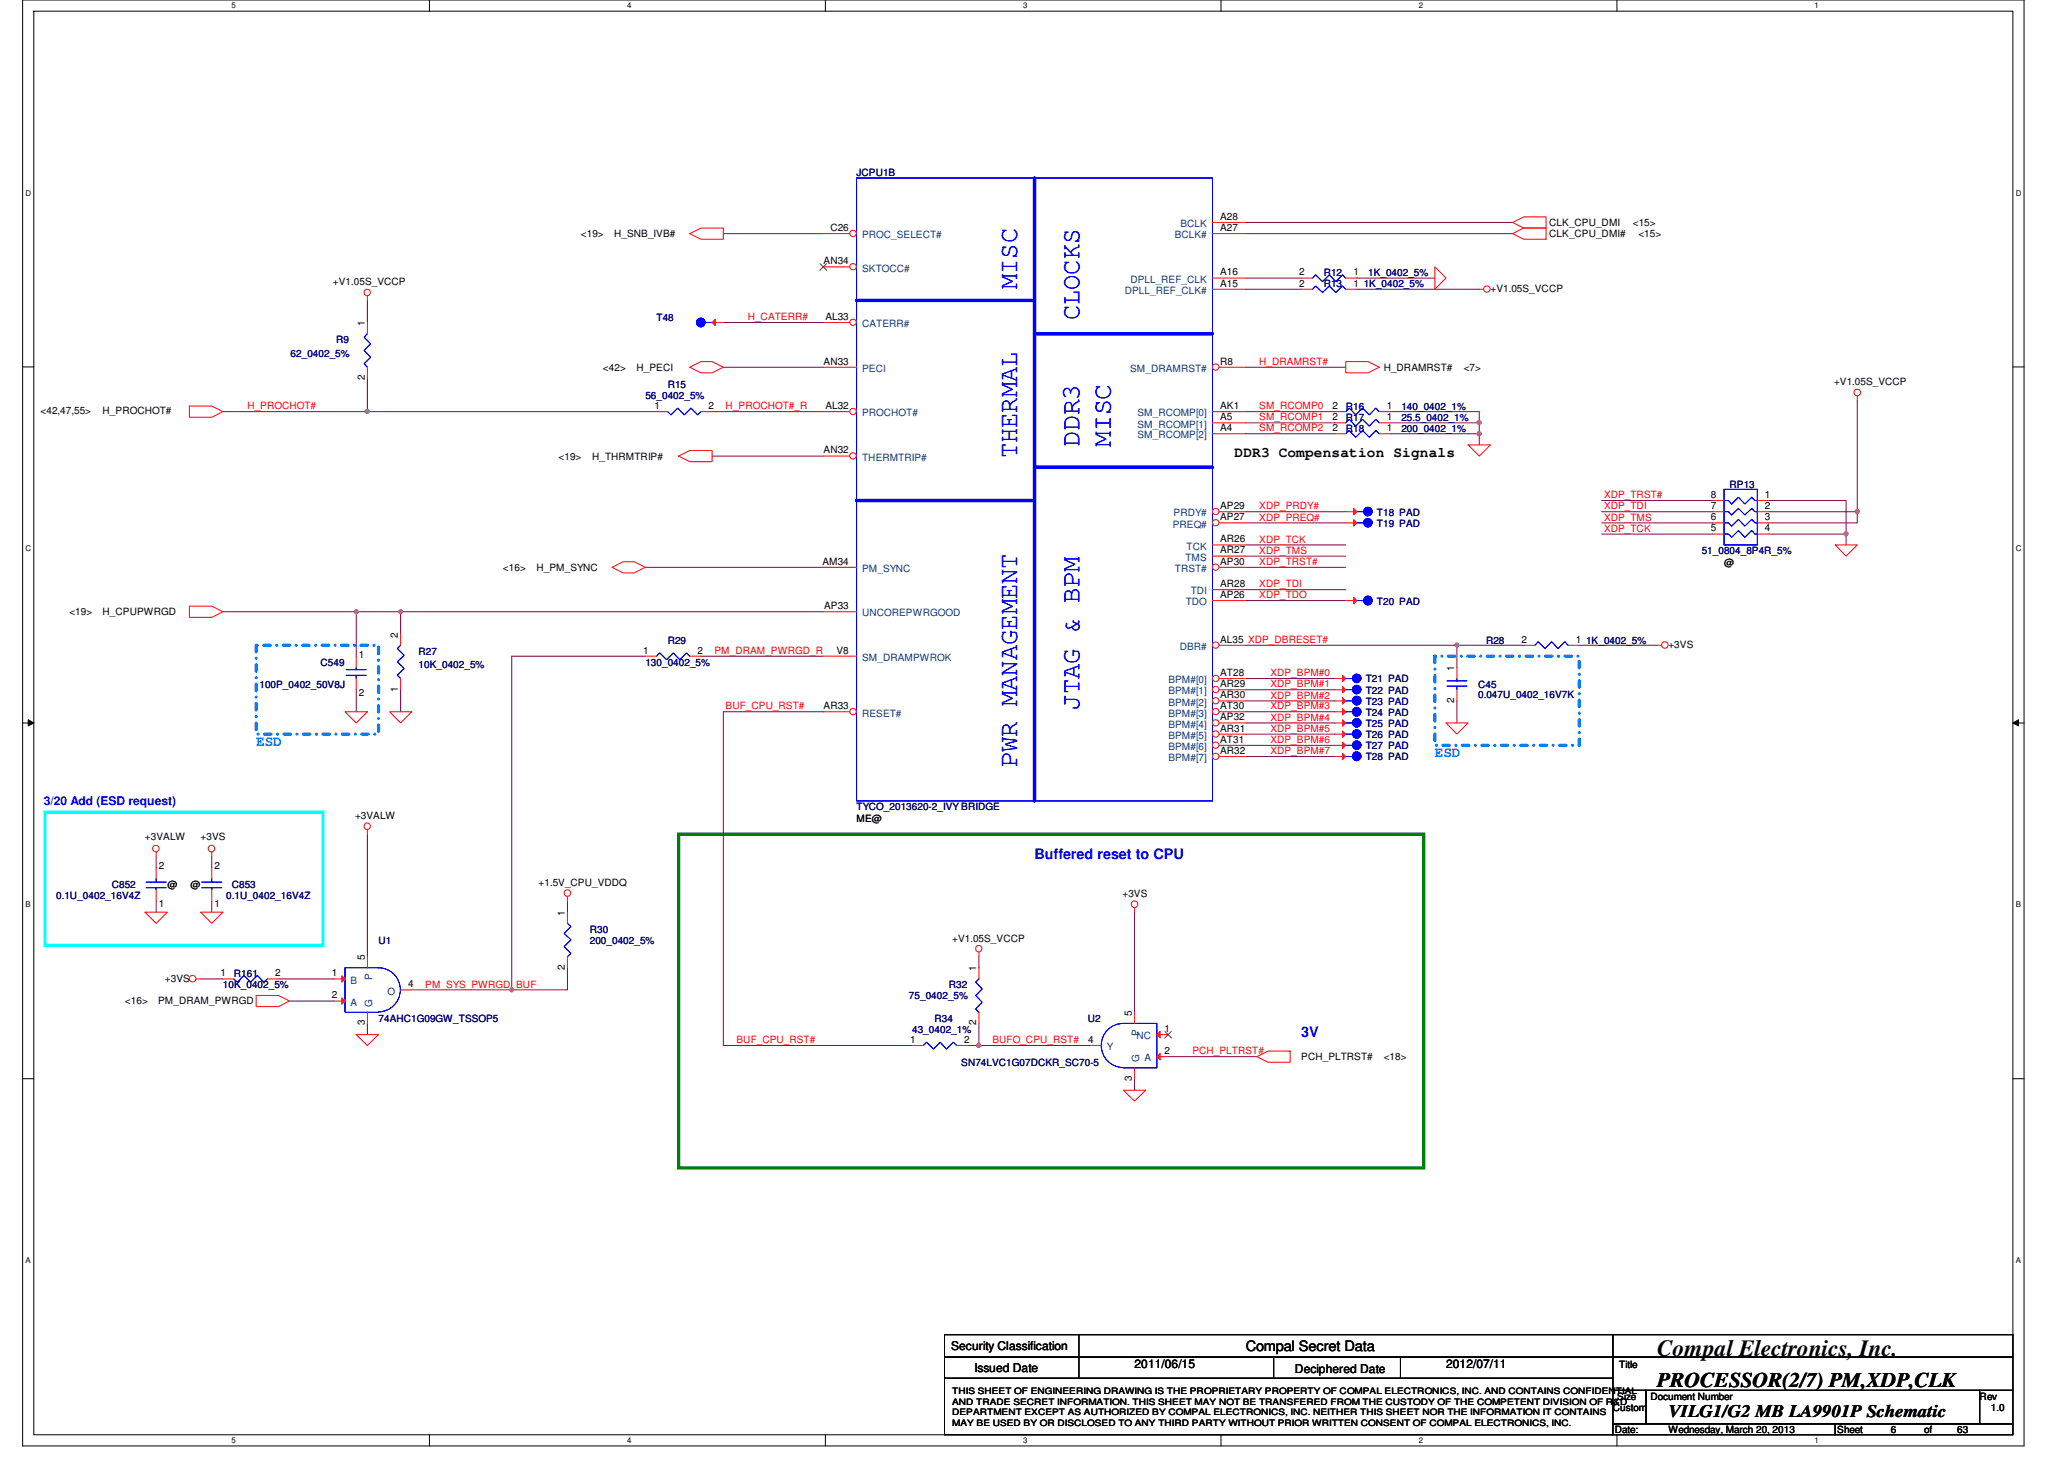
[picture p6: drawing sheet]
<svg xmlns="http://www.w3.org/2000/svg" width="297mm" height="210mm" viewBox="0 0 297 210" stroke-linecap="round" stroke-linejoin="round" font-family="sans-serif">
<defs><g id="words">
<g font-size="3.8" fill="#00f">
<text x="146.4" y="41.6" transform="rotate(-90 146.4 41.6)">MISC</text>
<text x="155.4" y="46.1" transform="rotate(-90 155.4 46.1)">CLOCKS</text>
<text x="146.4" y="66" transform="rotate(-90 146.4 66)">THERMAL</text>
<text x="155.4" y="64.3" transform="rotate(-90 155.4 64.3)">DDR3</text>
<text x="159.8" y="64.3" transform="rotate(-90 159.8 64.3)">MISC</text>
<text x="155.4" y="102.1" transform="rotate(-90 155.4 102.1)">JTAG &amp; BPM</text>
<text x="146.4" y="110.4" transform="rotate(-90 146.4 110.4)">PWR MANAGEMENT</text>
</g>
<text font-size="3.3" x="238.5" y="195.1">Compal Electronics, Inc.</text>
<text font-size="3" x="238.5" y="199.6">PROCESSOR(2/7) PM,XDP,CLK</text>
<text font-size="2.5" x="240.1" y="203.9">VILG1/G2 MB LA9901P Schematic</text>
<g font-size="2.1">
<text x="177.7" y="65.7">DDR3 Compensation Signals</text>
<text x="179.3" y="194.4">Compal Secret Data</text>
</g>
<g font-size="2.1" fill="#0080ff">
<text x="36.9" y="107.3">ESD</text>
<text x="206.5" y="108.9">ESD</text>
</g>
<g font-size="2.1" fill="#00f">
<text x="148.9" y="123.5">Buffered reset to CPU</text>
<text x="187.3" y="149.1">3V</text>
</g>
<text font-size="1.7" fill="#00f" x="6.3" y="115.9">3/20 Add (ESD request)</text>
<g font-size="1.7">
<text x="136.9" y="194.3">Security Classification</text>
<text x="140.2" y="197.3">Issued Date</text>
<text x="163.3" y="196.8">2011/06/15</text>
<text x="186.3" y="197.5">Deciphered Date</text>
<text x="208.1" y="196.8">2012/07/11</text>
</g>
<g font-size="1.4" fill="#000080">
<text x="123.3" y="25.4">JCPU1B</text>
<text x="190.5" y="41.4">R13</text>
<text x="190.5" y="39.8">R12</text>
<text x="196.3" y="41.4">1K_0402_5%</text>
<text x="196.9" y="39.8">1K_0402_5%</text>
<text x="94.5" y="46.2">T48</text>
<text x="41.8" y="51.3">62_0402_5%</text>
<text x="48.4" y="49.4">R9</text>
<text x="92.9" y="57.4">56_0402_5%</text>
<text x="96.1" y="55.8">R15</text>
<text x="193.7" y="59">R16</text>
<text x="201.7" y="59">140_0402_1%</text>
<text x="193.7" y="62.2">R18</text>
<text x="193.7" y="60.6">R17</text>
<text x="201.7" y="62.2">200_0402_1%</text>
<text x="201.7" y="60.6">25.5_0402_1%</text>
<text x="248.9" y="70.2">RP13</text>
<text x="198.2" y="75.8">T19 PAD</text>
<text x="198.2" y="74.2">T18 PAD</text>
<text x="244.9" y="79.8">51_0804_8P4R_5%</text>
<text x="198.2" y="87">T20 PAD</text>
<text x="46.1" y="95.8">C549</text>
<text x="60.2" y="94.2">R27</text>
<text x="92.9" y="95.8">130_0402_5%</text>
<text x="96.1" y="92.6">R29</text>
<text x="213.9" y="92.6">R28</text>
<text x="228.3" y="92.6">1K_0402_5%</text>
<text x="37.3" y="99">100P_0402_50V8J</text>
<text x="60.2" y="96.1">10K_0402_5%</text>
<text x="196.6" y="98.2">T21 PAD</text>
<text x="196.6" y="101.4">T23 PAD</text>
<text x="196.6" y="99.8">T22 PAD</text>
<text x="212.7" y="99">C45</text>
<text x="212.7" y="100.4">0.047U_0402_16V7K</text>
<text x="196.6" y="104.6">T25 PAD</text>
<text x="196.6" y="103">T24 PAD</text>
<text x="196.6" y="107.8">T27 PAD</text>
<text x="196.6" y="106.2">T26 PAD</text>
<text x="196.6" y="109.4">T28 PAD</text>
<text x="123.3" y="116.6">TYCO_2013620-2_IVY BRIDGE</text>
<text x="8.1" y="129.4">0.1U_0402_16V4Z</text>
<text x="16.1" y="127.8">C852</text>
<text x="32.6" y="129.4">0.1U_0402_16V4Z</text>
<text x="33.4" y="127.8">C853</text>
<text x="54.5" y="135.8">U1</text>
<text x="84.9" y="134.2">R30</text>
<text x="84.9" y="135.8">200_0402_5%</text>
<text x="32.1" y="142.2">10K_0402_5%</text>
<text x="33.7" y="140.6">R161</text>
<text x="130.8" y="143.8">75_0402_5%</text>
<text x="136.6" y="142.2">R32</text>
<text x="54.5" y="147">74AHC1G09GW_TSSOP5</text>
<text x="131.3" y="148.6">43_0402_1%</text>
<text x="134.5" y="147">R34</text>
<text x="156.5" y="147">U2</text>
<text x="138.3" y="153.4">SN74LVC1G07DCKR_SC70-5</text>
</g>
<g font-size="1.4">
<text x="83.6" y="34.2">&lt;19&gt;</text>
<text x="88.4" y="34.2">H_SNB_IVB#</text>
<text x="119.5" y="33.2">C26</text>
<text x="175.6" y="33.2">A27</text>
<text x="175.6" y="31.6">A28</text>
<text x="223" y="34.2">CLK_CPU_DMI#</text>
<text x="223" y="32.6">CLK_CPU_DMI</text>
<text x="235" y="32.6">&lt;15&gt;</text>
<text x="235.8" y="34.2">&lt;15&gt;</text>
<text x="47.9" y="41.1">+V1.05S_VCCP</text>
<text x="118.5" y="38">AN34</text>
<text x="175.6" y="41.2">A15</text>
<text x="175.6" y="39.6">A16</text>
<text x="187" y="41.2">2</text>
<text x="187" y="39.6">2</text>
<text x="194.8" y="41.2">1</text>
<text x="194.8" y="39.6">1</text>
<text x="214.5" y="42">+V1.05S_VCCP</text>
<text x="52.5" y="46.9" transform="rotate(-90 52.5 46.9)">1</text>
<text x="118.8" y="46">AL33</text>
<text x="86.8" y="53.4">&lt;42&gt;</text>
<text x="91.6" y="53.4">H_PECI</text>
<text x="118.5" y="52.5">AN33</text>
<text x="175.6" y="52.5">R8</text>
<text x="199.1" y="53.4">H_DRAMRST#</text>
<text x="210.6" y="53.4">&lt;7&gt;</text>
<text x="5.8" y="59.6">&lt;42,47,55&gt;</text>
<text x="14.8" y="59.6">H_PROCHOT#</text>
<text x="52.5" y="54.7" transform="rotate(-90 52.5 54.7)">2</text>
<text x="94.2" y="58.8">1</text>
<text x="102" y="58.8">2</text>
<text x="118.8" y="58.8">AL32</text>
<text x="175.6" y="58.8">AK1</text>
<text x="191.8" y="58.8">2</text>
<text x="199.6" y="58.8">1</text>
<text x="263.9" y="55.5">+V1.05S_VCCP</text>
<text x="118.5" y="65.2">AN32</text>
<text x="175.6" y="60.5">A5</text>
<text x="175.6" y="62">A4</text>
<text x="191.8" y="62">2</text>
<text x="191.8" y="60.5">2</text>
<text x="199.6" y="62">1</text>
<text x="199.6" y="60.5">1</text>
<text x="80.4" y="66.2">&lt;19&gt;</text>
<text x="85.2" y="66.2">H_THRMTRIP#</text>
<text x="246.2" y="71.6">8</text>
<text x="254" y="71.6">1</text>
<text x="175.6" y="74.8">AP27</text>
<text x="175.6" y="73.2">AP29</text>
<text x="246.2" y="73.2">7</text>
<text x="246.2" y="74.8">6</text>
<text x="246.2" y="76.5">5</text>
<text x="254" y="73.2">2</text>
<text x="254" y="74.8">3</text>
<text x="254" y="76.5">4</text>
<text x="72.4" y="82.2">&lt;16&gt;</text>
<text x="77.2" y="82.2">H_PM_SYNC</text>
<text x="118.4" y="81.2">AM34</text>
<text x="175.6" y="79.6">AR27</text>
<text x="175.6" y="78">AR26</text>
<text x="175.6" y="81.2">AP30</text>
<text x="248.1" y="81.4">@</text>
<text x="10" y="88.4">&lt;19&gt;</text>
<text x="14.8" y="88.4">H_CPUPWRGD</text>
<text x="118.6" y="87.6">AP33</text>
<text x="175.6" y="86">AP26</text>
<text x="175.6" y="84.5">AR28</text>
<text x="51.6" y="94.6">1</text>
<text x="57.3" y="91.7" transform="rotate(-90 57.3 91.7)">2</text>
<text x="92.6" y="94">1</text>
<text x="100.4" y="94">2</text>
<text x="120.4" y="94">V8</text>
<text x="175.6" y="92.5">AL35 XDP_DBRESET#</text>
<text x="219" y="92.5">2</text>
<text x="226.8" y="92.5">1</text>
<text x="240.1" y="93.2">+3VS</text>
<text x="51.6" y="100.1">2</text>
<text x="57.3" y="99.5" transform="rotate(-90 57.3 99.5)">1</text>
<text x="175.6" y="97.2">AT28</text>
<text x="175.6" y="98.8">AR29</text>
<text x="175.6" y="100.5">AR30</text>
<text x="209.3" y="101.1" transform="rotate(-90 209.3 101.1)">2</text>
<text x="209.3" y="96.5" transform="rotate(-90 209.3 96.5)">1</text>
<text x="118.5" y="102">AR33</text>
<text x="175.6" y="102">AT30</text>
<text x="175.6" y="103.6">AP32</text>
<text x="175.6" y="105.2">AR31</text>
<text x="175.6" y="106.8">AT31</text>
<text x="175.6" y="108.5">AR32</text>
<text x="51.1" y="117.9">+3VALW</text>
<text x="123.3" y="118.2">ME@</text>
<text x="20.9" y="120.9">+3VALW</text>
<text x="22.9" y="125">2</text>
<text x="28.9" y="120.9">+3VS</text>
<text x="30.9" y="125">2</text>
<text x="22.9" y="130.5">1</text>
<text x="24.1" y="127.8">@</text>
<text x="27.4" y="127.8">@</text>
<text x="30.9" y="130.5">1</text>
<text x="77.5" y="127.5">+1.5V_CPU_VDDQ</text>
<text x="81.3" y="131.7" transform="rotate(-90 81.3 131.7)">1</text>
<text x="161.5" y="129.1">+3VS</text>
<text x="137" y="135.5">+V1.05S_VCCP</text>
<text x="23.7" y="141.2">+3VS</text>
<text x="31.7" y="140.5">1</text>
<text x="39.6" y="140.5">2</text>
<text x="47.7" y="140.5">1</text>
<text x="47.7" y="143.6">2</text>
<text x="52.5" y="138.1" transform="rotate(-90 52.5 138.1)">5</text>
<text x="58.8" y="142">4</text>
<text x="81.3" y="139.5" transform="rotate(-90 81.3 139.5)">2</text>
<text x="140.5" y="139.7" transform="rotate(-90 140.5 139.7)">1</text>
<text x="18" y="144.4">&lt;16&gt;</text>
<text x="22.8" y="144.4">PM_DRAM_PWRGD</text>
<text x="52.5" y="147.5" transform="rotate(-90 52.5 147.5)">3</text>
<text x="140.5" y="147.5" transform="rotate(-90 140.5 147.5)">2</text>
<text x="162.9" y="146.1" transform="rotate(-90 162.9 146.1)">5</text>
<text x="167.6" y="148.5">1</text>
<text x="131" y="150">1</text>
<text x="138.8" y="150">2</text>
<text x="156.6" y="150">4</text>
<text x="162.9" y="155.5" transform="rotate(-90 162.9 155.5)">3</text>
<text x="167.6" y="151.6">2</text>
<text x="187.3" y="152.4">PCH_PLTRST#</text>
<text x="199.1" y="152.4">&lt;18&gt;</text>
<text x="233" y="196.8">Title</text>
<text x="232.1" y="203">Custom</text>
<text x="232.7" y="201.4">Size</text>
<text x="237.5" y="201.4">Document Number</text>
<text x="284.9" y="201.4">Rev</text>
<text x="286.5" y="203">1.0</text>
<text x="232.4" y="206.2">Date:</text>
<text x="240.1" y="206.2">Wednesday, March 20, 2013</text>
<text x="264.4" y="206.2">Sheet</text>
<text x="272.1" y="206.2">6</text>
<text x="276.9" y="206.2">of</text>
<text x="281.7" y="206.2">63</text>
</g>
<g font-size="1.4" fill="#004080">
<text x="124.1" y="34.3">PROC_SELECT#</text>
<text x="169.1" y="34.3">BCLK#</text>
<text x="169.9" y="32.7">BCLK</text>
<text x="124.1" y="39.1">SKTOCC#</text>
<text x="162.7" y="40.7">DPLL_REF_CLK</text>
<text x="124.1" y="47.1">CATERR#</text>
<text x="161.9" y="42.3">DPLL_REF_CLK#</text>
<text x="124.1" y="53.5">PECI</text>
<text x="162.6" y="53.5">SM_DRAMRST#</text>
<text x="124.1" y="59.9">PROCHOT#</text>
<text x="163.7" y="59.9">SM_RCOMP[0]</text>
<text x="163.7" y="61.5">SM_RCOMP[1]</text>
<text x="163.7" y="63.1">SM_RCOMP[2]</text>
<text x="124.1" y="66.3">THERMTRIP#</text>
<text x="168.8" y="75.9">PREQ#</text>
<text x="168.9" y="74.3">PRDY#</text>
<text x="124.1" y="82.3">PM_SYNC</text>
<text x="169.1" y="82.3">TRST#</text>
<text x="170.6" y="80.7">TMS</text>
<text x="170.8" y="79.1">TCK</text>
<text x="124.1" y="88.7">UNCOREPWRGOOD</text>
<text x="170.6" y="87.1">TDO</text>
<text x="171.4" y="85.5">TDI</text>
<text x="124.1" y="95.1">SM_DRAMPWROK</text>
<text x="169.8" y="93.5">DBR#</text>
<text x="168.1" y="98.3">BPM#[0]</text>
<text x="168.1" y="99.9">BPM#[1]</text>
<text x="168.1" y="101.5">BPM#[2]</text>
<text x="124.1" y="103.1">RESET#</text>
<text x="168.1" y="103.1">BPM#[3]</text>
<text x="168.1" y="104.7">BPM#[4]</text>
<text x="168.1" y="106.3">BPM#[5]</text>
<text x="168.1" y="107.9">BPM#[6]</text>
<text x="168.1" y="109.5">BPM#[7]</text>
<text x="50.5" y="141.5">B</text>
<text x="53.5" y="141" transform="rotate(-90 53.5 141)">P</text>
<text x="55.7" y="143.1">O</text>
<text x="50.5" y="144.7">A</text>
<text x="53.5" y="144.8" transform="rotate(-90 53.5 144.8)">G</text>
<text x="163.6" y="149.5">NC</text>
<text x="164" y="149" transform="rotate(-90 164 149)">P</text>
<text x="159.3" y="151.1">Y</text>
<text x="164" y="152.8" transform="rotate(-90 164 152.8)">G</text>
<text x="164.7" y="152.7">A</text>
</g>
<g font-size="1.4" fill="#f00">
<text x="107.6" y="46.1">H_CATERR#</text>
<text x="181.2" y="52.5">H_DRAMRST#</text>
<text x="35.6" y="58.9">H_PROCHOT#</text>
<text x="104.4" y="58.9">H_PROCHOT#_R</text>
<text x="181.2" y="58.9">SM_RCOMP0</text>
<text x="181.2" y="62.1">SM_RCOMP2</text>
<text x="181.2" y="60.5">SM_RCOMP1</text>
<text x="230.8" y="71.7">XDP_TRST#</text>
<text x="181.2" y="74.9">XDP_PREQ#</text>
<text x="181.2" y="73.3">XDP_PRDY#</text>
<text x="230.8" y="73.3">XDP_TDI</text>
<text x="230.8" y="74.9">XDP_TMS</text>
<text x="230.8" y="76.5">XDP_TCK</text>
<text x="181.2" y="81.3">XDP_TRST#</text>
<text x="181.2" y="78.1">XDP_TCK</text>
<text x="181.2" y="79.7">XDP_TMS</text>
<text x="181.2" y="86.1">XDP_TDO</text>
<text x="181.2" y="84.5">XDP_TDI</text>
<text x="102.8" y="94.1">PM_DRAM_PWRGD_R</text>
<text x="182.8" y="98.9">XDP_BPM#1</text>
<text x="182.8" y="97.3">XDP_BPM#0</text>
<text x="182.8" y="100.5">XDP_BPM#2</text>
<text x="104.4" y="102.1">BUF_CPU_RST#</text>
<text x="182.8" y="103.7">XDP_BPM#4</text>
<text x="182.8" y="106.9">XDP_BPM#6</text>
<text x="182.8" y="102.1">XDP_BPM#3</text>
<text x="182.8" y="105.3">XDP_BPM#5</text>
<text x="182.8" y="108.5">XDP_BPM#7</text>
<text x="61.2" y="142.1">PM_SYS_PWRGD_BUF</text>
<text x="106" y="150.1">BUF_CPU_RST#</text>
<text x="142.8" y="150.1">BUFO_CPU_RST#</text>
<text x="171.6" y="151.7">PCH_PLTRST#</text>
</g>
<g font-size="1.3">
<text x="137" y="200.6">THIS SHEET OF ENGINEERING DRAWING IS THE PROPRIETARY PROPERTY OF COMPAL ELECTRONICS, INC. AND CONTAINS CONFIDENTIAL</text>
<text x="137" y="202.1">AND TRADE SECRET INFORMATION. THIS SHEET MAY NOT BE TRANSFERED FROM THE CUSTODY OF THE COMPETENT DIVISION OF R&amp;D</text>
<text x="137" y="203.6">DEPARTMENT EXCEPT AS AUTHORIZED BY COMPAL ELECTRONICS, INC. NEITHER THIS SHEET NOR THE INFORMATION IT CONTAINS</text>
<text x="137" y="205.1">MAY BE USED BY OR DISCLOSED TO ANY THIRD PARTY WITHOUT PRIOR WRITTEN CONSENT OF COMPAL ELECTRONICS, INC.</text>
</g>
<g font-size="1.1">
<text x="33.3" y="1.1">5</text>
<text x="90.3" y="1.1">4</text>
<text x="147.2" y="1.1">3</text>
<text x="204.2" y="1.1">2</text>
<text x="261.2" y="1.1">1</text>
<text x="3.7" y="28.2">D</text>
<text x="290.1" y="28.2">D</text>
<text x="3.7" y="79.3">C</text>
<text x="290.1" y="79.3">C</text>
<text x="3.7" y="130.6">B</text>
<text x="290.1" y="130.6">B</text>
<text x="3.7" y="181.7">A</text>
<text x="290.1" y="181.7">A</text>
<text x="33.3" y="207.6">5</text>
<text x="90.3" y="207.6">4</text>
<text x="147.2" y="207.6">3</text>
<text x="204.2" y="207.6">2</text>
<text x="261.2" y="207.6">1</text>
</g>
</g></defs>
<path d="M3.3 0h288v208h-288zM4.9 1.6h284.8v204.8h-284.8z" fill="none" stroke="#000" stroke-width=".14"/>
<g fill="#fff">
<path d="M33.3 .2h.6v1.2h-.6z"/>
<path d="M33.3 206.6h.6v1.2h-.6z"/>
</g>
<path d="M61.8 0v1.6M61.8 206.4v1.6" fill="none" stroke="#000" stroke-width=".14"/>
<g fill="#fff">
<path d="M90.3 .2h.5v1.2h-.5z"/>
<path d="M90.3 206.6h.5v1.2h-.5z"/>
</g>
<path d="M118.8 0v1.6M118.8 206.4v1.6" fill="none" stroke="#000" stroke-width=".14"/>
<g fill="#fff">
<path d="M147.2 .2h.6v1.2h-.6z"/>
<path d="M147.2 206.6h.6v1.2h-.6z"/>
</g>
<path d="M175.7 0v1.6M175.7 206.4v1.6" fill="none" stroke="#000" stroke-width=".14"/>
<g fill="#fff">
<path d="M204.2 .2h.6v1.2h-.6z"/>
<path d="M204.2 206.6h.6v1.2h-.6z"/>
</g>
<path d="M232.7 0v1.6M232.7 206.4v1.6" fill="none" stroke="#000" stroke-width=".14"/>
<g fill="#fff">
<path d="M261.2 .2h.5v1.2h-.5z"/>
<path d="M261.2 206.6h.5v1.2h-.5z"/>
<path d="M3.7 27.2h.7v1.2h-.7z"/>
<path d="M290.1 27.2h.8v1.2h-.8z"/>
<path d="M3.7 78.4h.7v1.1h-.7z"/>
<path d="M290.1 78.4h.8v1.1h-.8z"/>
</g>
<path d="M3.3 52.8h1.6M289.7 52.8h1.6" fill="none" stroke="#000" stroke-width=".14"/>
<g fill="#fff">
<path d="M3.7 129.6h.7v1.2h-.7z"/>
<path d="M290.1 129.6h.7v1.2h-.7z"/>
</g>
<path d="M3.3 104h1.6M4.1 103.5l.8 .5-.8 .4zM289.7 104l.8-.5v.9zM289.7 104h1.6" fill="none" stroke="#000" stroke-width=".14"/>
<path d="M4.1 103.5l.8 .5-.8 .4zM289.7 104l.8-.5v.9z" fill="#000"/>
<g fill="#fff">
<path d="M3.7 180.8h.7v1.1h-.7z"/>
<path d="M290.1 180.8h.7v1.1h-.7z"/>
</g>
<path d="M3.3 155.2h1.6M289.7 155.2h1.6" fill="none" stroke="#000" stroke-width=".14"/>
<path d="M97.7 120h107.2v48h-107.2z" fill="none" stroke="#008000" stroke-width=".47"/>
<path d="M36.9 92.8h17.6v12.8h-17.6zM206.5 94.4h20.8v12.8h-20.8z" fill="none" stroke="#0080ff" stroke-width=".47" stroke-dasharray=".9 .9 0 .9"/>
<path d="M6.5 116.8h40v19.2h-40z" fill="none" stroke="#0ff" stroke-width=".47"/>
<g fill="none" stroke="#800040" stroke-width=".14">
<path d="M104.1 33.6h14.4M104.1 46.4h14.4M104.1 52.8h14.4M179.3 59.2h12.8M102.5 65.6h16M179.3 62.4h12.8M179.3 75.2h14.4M57.7 88h60.8M100.9 94.4h17.6M179.3 99.2h12.8M179.3 81.6h14.4M179.3 86.4h14.4"/>
<path d="M179.3 104h12.8M179.3 108.8h12.8M179.3 107.2h12.8M179.3 102.4h12.8M52.9 120v17.6M81.7 129.6v1.6M140.9 137.6v1.6M163.3 131.2v14.4M52.9 147.2v1.6M140.9 147.2v3.2h-1.6M163.3 155.2v1.6"/>
</g>
<circle cx="57.7" cy="88" r=".3" fill="#f0f"/>
<circle cx="57.7" cy="88" r=".3" fill="none" stroke="#f0f" stroke-width=".14"/>
<path d="M179.3 97.6h12.8M179.3 84.8h14.4M209.7 92.8h9.6M104.1 102.4h14.4" fill="none" stroke="#800040" stroke-width=".14"/>
<circle cx="209.7" cy="92.8" r=".3" fill="#f0f"/>
<circle cx="209.7" cy="92.8" r=".3" fill="none" stroke="#f0f" stroke-width=".14"/>
<path d="M52.9 59.2h41.6M102.5 59.2h16" fill="none" stroke="#800040" stroke-width=".14"/>
<circle cx="52.9" cy="59.2" r=".31" fill="#f0f"/>
<circle cx="52.9" cy="59.2" r=".31" fill="none" stroke="#f0f" stroke-width=".14"/>
<path d="M179.3 52.8h14.4M179.3 60.8h12.8M179.3 78.4h14.4M179.3 73.6h14.4M92.9 81.6h25.6M179.3 100.8h12.8M179.3 105.6h12.8M81.7 139.2v3.2h-8M140.9 150.4h16M168.1 152h12.8" fill="none" stroke="#800040" stroke-width=".14"/>
<circle cx="140.9" cy="150.4" r=".31" fill="#f0f"/>
<circle cx="140.9" cy="150.4" r=".31" fill="none" stroke="#f0f" stroke-width=".14"/>
<path d="M52.9 54.4v4.8h-20.8M51.3 88h6.4v3.2M57.7 99.2v3.2M73.7 94.4v48M104.1 102.4v48" fill="none" stroke="#800040" stroke-width=".14"/>
<circle cx="73.7" cy="142.4" r=".3" fill="#f0f"/>
<circle cx="73.7" cy="142.4" r=".3" fill="none" stroke="#f0f" stroke-width=".14"/>
<path d="M200.1 59.2h12.8M200.1 60.8h12.8M59.3 142.4h14.4" fill="none" stroke="#800040" stroke-width=".14"/>
<circle cx="212.9" cy="60.8" r=".31" fill="#f0f"/>
<circle cx="212.9" cy="60.8" r=".31" fill="none" stroke="#f0f" stroke-width=".14"/>
<path d="M200.1 62.4h12.8" fill="none" stroke="#800040" stroke-width=".14"/>
<circle cx="212.9" cy="62.4" r=".31" fill="#f0f"/>
<circle cx="212.9" cy="62.4" r=".31" fill="none" stroke="#f0f" stroke-width=".14"/>
<g fill="none" stroke="#800040" stroke-width=".14">
<path d="M52.9 43.2v3.2M179.3 40h8M179.3 41.6h8M195.3 40h11.2M195.3 41.6h17.6M212.9 59.2v4.8M51.3 88v6.4M73.7 94.4h19.2M179.3 80h14.4M227.3 92.8h11.2M28.9 140.8h3.2M40.1 140.8h8"/>
<path d="M41.7 144h6.4M104.1 150.4h27.2"/>
</g>
<circle cx="51.3" cy="88" r=".3" fill="#f0f"/>
<circle cx="51.3" cy="88" r=".3" fill="none" stroke="#f0f" stroke-width=".14"/>
<path d="M179.3 33.6h38.4M179.3 32h38.4M254.5 76.8h11.2v1.6M32.1 88h19.2M51.3 99.2v3.2" fill="none" stroke="#800040" stroke-width=".14"/>
<circle cx="265.7" cy="76.8" r=".3" fill="#f0f"/>
<circle cx="265.7" cy="76.8" r=".3" fill="none" stroke="#f0f" stroke-width=".14"/>
<path d="M254.5 73.6h12.8" fill="none" stroke="#800040" stroke-width=".14"/>
<circle cx="267.3" cy="73.6" r=".31" fill="#f0f"/>
<circle cx="267.3" cy="73.6" r=".31" fill="none" stroke="#f0f" stroke-width=".14"/>
<path d="M267.3 57.6v17.6h-12.8M230.5 73.6h16M230.5 72h16M230.5 75.2h16M230.5 76.8h16M254.5 72h11.2v4.8M179.3 92.8h30.4v3.2M209.7 100.8v3.2M22.5 123.2v1.6M22.5 129.6v1.6M30.5 123.2v1.6M30.5 129.6v1.6" fill="none" stroke="#800040" stroke-width=".14"/>
<g fill="none" stroke="#f00" stroke-width=".14">
<path d="M99.3 33.6l1.6-.8h3.2v1.6h-3.2zM206.5 38.4l1.6 1.6-1.6 1.6zM217.7 33.6l1.6-.8h3.2v1.6h-3.2zM217.7 32l1.6-.8h3.2v1.6h-3.2zM27.3 58.4h3.2l1.6 .8-1.6 .8h-3.2zM52.9 42.6v.6M99.3 52.8l1.6-.8h1.6l1.6 .8-1.6 .8h-1.6zM193.7 52h3.2l1.6 .8-1.6 .8h-3.2zM212.9 41.6h.6M267.3 57v.6M97.7 65.6l1.6-.8h3.2v1.6h-3.2zM211.3 64h3.2l-1.6 1.6z"/>
<path d="M264.1 78.4h3.2l-1.6 1.6zM27.3 87.2h3.2l1.6 .8-1.6 .8h-3.2zM88.1 81.6l1.6-.8h1.6l1.6 .8-1.6 .8h-1.6zM238.5 92.8h.6M49.7 102.4h3.2l-1.6 1.6zM52.9 119.4v.6M56.1 102.4h3.2l-1.6 1.6zM208.1 104h3.2l-1.6 1.6zM20.9 131.2h3.2l-1.6 1.6zM22.5 122.6v.6M28.9 131.2h3.2l-1.6 1.6zM30.5 122.6v.6"/>
<path d="M81.7 129v.6M140.9 137v.6M163.3 130.6v.6M28.2 140.8h.7M36.9 143.2h3.2l1.6 .8-1.6 .8h-3.2zM51.3 148.8h3.2l-1.6 1.6zM161.7 156.8h3.2l-1.6 1.6zM180.9 152l1.6-.8h3.2v1.6h-3.2z"/>
<circle cx="52.8" cy="42.1" r=".46"/>
<circle cx="214" cy="41.6" r=".46"/>
<circle cx="267.3" cy="56.5" r=".47"/>
<circle cx="239.6" cy="92.8" r=".47"/>
<circle cx="52.8" cy="118.9" r=".46"/>
<circle cx="22.4" cy="122.1" r=".47"/>
<circle cx="30.4" cy="122.1" r=".47"/>
<circle cx="81.6" cy="128.5" r=".47"/>
<circle cx="140.8" cy="136.5" r=".46"/>
<circle cx="163.3" cy="130.1" r=".47"/>
<circle cx="27.7" cy="140.8" r=".47"/>
</g>
<g fill="none" stroke="#000" stroke-width=".14">
<path d="M135.9 192h96.2v3.2h-96.2zM135.9 195.2h96.2v3.1h-96.2zM135.9 198.3h96.2v8.1h-96.2zM155.3 192v6.3M183.3 195.2v3.1M201.5 195.2v3.1M232.1 192h57.6v3.2h-57.6zM232.1 195.2h57.6v4.8h-57.6zM232.1 200h4.8v4.9h-4.8zM232.1 204.9h32v1.5h-32zM236.9 200h48v4.9h-48zM264.1 204.9h25.6v1.5h-25.6z"/>
<path d="M284.9 200h4.8v4.9h-4.8z"/>
</g>
<circle cx="195.3" cy="97.6" r=".62" fill="#00f"/>
<g fill="none" stroke="#00f" stroke-width=".14">
<path d="M193.7 97.6h.9"/>
<circle cx="195.3" cy="97.6" r=".62"/>
</g>
<circle cx="195.3" cy="97.6" r=".62" fill="#00f"/>
<g fill="none" stroke="#00f" stroke-width=".14">
<path d="M193.7 97.6h.9"/>
<circle cx="195.3" cy="97.6" r=".62"/>
</g>
<path d="M193.2 97.2l.5 .4-.5 .5z" fill="#f00"/>
<path d="M192.1 97.6h1.6M193.2 97.2l.5 .4-.5 .5zM32.1 140.8h1.6M38.5 140.8h1.6" fill="none" stroke="#f00" stroke-width=".14"/>
<path d="M33.7 140.8l.5 .5 .9-1 1 1 .9-1 1 1 .5-.5" fill="none" stroke="#00f" stroke-width=".14"/>
<circle cx="195.3" cy="104" r=".62" fill="#00f"/>
<g fill="none" stroke="#00f" stroke-width=".14">
<path d="M193.7 104h.9"/>
<circle cx="195.3" cy="104" r=".62"/>
</g>
<circle cx="195.3" cy="104" r=".62" fill="#00f"/>
<g fill="none" stroke="#00f" stroke-width=".14">
<path d="M193.7 104h.9"/>
<circle cx="195.3" cy="104" r=".62"/>
</g>
<path d="M193.2 103.5l.5 .5-.5 .5z" fill="#f00"/>
<path d="M192.1 104h1.6M193.2 103.5l.5 .5-.5 .5z" fill="none" stroke="#f00" stroke-width=".14"/>
<path d="M54.5 145.6a3.2 3.2 0 0 0 3.1-3.2 3.2 3.2 0 0 0-3.1-3.2h-4.8v6.4h4.8" fill="none" stroke="#00f" stroke-width=".14"/>
<path d="M49.2 140.4l.5 .4-.5 .5z" fill="#f00"/>
<path d="M48.1 140.8h1.6M49.2 140.4l.5 .4-.5 .5z" fill="none" stroke="#f00" stroke-width=".14"/>
<path d="M49.2 143.6l.5 .4-.5 .5z" fill="#f00"/>
<path d="M94.5 59.2h1.6M100.9 59.2h1.6M92.9 94.4h1.6M99.3 94.4h1.6M219.3 92.8h1.6M225.7 92.8h1.6M52.9 137.6v1.6M48.1 144h1.6M49.2 143.6l.5 .4-.5 .5zM52.9 145.6v1.6M57.7 142.4h1.6" fill="none" stroke="#f00" stroke-width=".14"/>
<path d="M96.1 59.2l.5 .5 .9-1 1 1 .9-1 1 1 .5-.5M94.5 94.4l.4-.5 1 1 1-1 .9 1 1-1 .5 .5M220.9 92.8l.5-.5 .9 1 1-1 .9 1 1-1 .5 .5M161.7 153.6a3.2 3.2 0 0 1-3.2-3.2 3.2 3.2 0 0 1 3.2-3.2h4.8v6.4h-4.8" fill="none" stroke="#00f" stroke-width=".14"/>
<path d="M166.5 148.8l.5-.4v.9z" fill="#f00"/>
<path d="M166.5 148.8l.5-.4v.9zM166.5 148.8h1.6" fill="none" stroke="#f00" stroke-width=".14"/>
<path d="M167.6 148.4l1 1M168.6 148.4l-1 1" fill="none" stroke="#804000" stroke-width=".14"/>
<path d="M166.5 152l.5-.4v.9z" fill="#f00"/>
<path d="M51.3 94.4v1.6M51.3 97.6v1.6M156.9 150.4h1.6M163.3 153.6v1.6M163.3 145.6v1.6M166.5 152l.5-.4v.9zM166.5 152h1.6" fill="none" stroke="#f00" stroke-width=".14"/>
<path d="M49.8 97.2h2.9M49.8 96.4h2.9M51.3 96v.4M51.3 97.2v.4" fill="none" stroke="#00f" stroke-width=".14"/>
<circle cx="196.9" cy="86.4" r=".63" fill="#00f"/>
<g fill="none" stroke="#00f" stroke-width=".14">
<path d="M195.3 86.4h1"/>
<circle cx="196.9" cy="86.4" r=".63"/>
</g>
<circle cx="196.9" cy="86.4" r=".63" fill="#00f"/>
<g fill="none" stroke="#00f" stroke-width=".14">
<path d="M195.3 86.4h1"/>
<circle cx="196.9" cy="86.4" r=".63"/>
</g>
<path d="M194.8 85.9l.5 .5-.5 .5z" fill="#f00"/>
<path d="M193.7 86.4h1.6M194.8 85.9l.5 .5-.5 .5z" fill="none" stroke="#f00" stroke-width=".14"/>
<circle cx="195.2" cy="102.4" r=".63" fill="#00f"/>
<g fill="none" stroke="#00f" stroke-width=".14">
<path d="M193.7 102.4h.9"/>
<circle cx="195.2" cy="102.4" r=".63"/>
</g>
<circle cx="195.2" cy="102.4" r=".63" fill="#00f"/>
<g fill="none" stroke="#00f" stroke-width=".14">
<path d="M193.7 102.4h.9"/>
<circle cx="195.2" cy="102.4" r=".63"/>
</g>
<path d="M193.2 101.9l.5 .5-.5 .5z" fill="#f00"/>
<path d="M209.7 96v1.6M209.7 99.2v1.6M192.1 102.4h1.6M193.2 101.9l.5 .5-.5 .5z" fill="none" stroke="#f00" stroke-width=".14"/>
<path d="M208.2 98.7h2.9M208.2 98h2.9M209.7 97.6v.4M209.7 98.7v.5" fill="none" stroke="#00f" stroke-width=".14"/>
<circle cx="195.2" cy="108.8" r=".63" fill="#00f"/>
<g fill="none" stroke="#00f" stroke-width=".14">
<path d="M193.7 108.8h.9"/>
<circle cx="195.2" cy="108.8" r=".63"/>
</g>
<circle cx="195.2" cy="108.8" r=".63" fill="#00f"/>
<g fill="none" stroke="#00f" stroke-width=".14">
<path d="M193.7 108.8h.9"/>
<circle cx="195.2" cy="108.8" r=".63"/>
</g>
<path d="M193.2 108.4l.5 .4-.5 .5z" fill="#f00"/>
<path d="M192.1 108.8h1.6M193.2 108.4l.5 .4-.5 .5z" fill="none" stroke="#f00" stroke-width=".14"/>
<circle cx="196.9" cy="75.2" r=".62" fill="#00f"/>
<g fill="none" stroke="#00f" stroke-width=".14">
<path d="M195.3 75.2h1"/>
<circle cx="196.9" cy="75.2" r=".62"/>
</g>
<circle cx="196.9" cy="75.2" r=".62" fill="#00f"/>
<g fill="none" stroke="#00f" stroke-width=".14">
<path d="M195.3 75.2h1"/>
<circle cx="196.9" cy="75.2" r=".62"/>
</g>
<path d="M194.8 74.8l.5 .4-.5 .5z" fill="#f00"/>
<path d="M193.7 75.2h1.6M194.8 74.8l.5 .4-.5 .5z" fill="none" stroke="#f00" stroke-width=".14"/>
<circle cx="195.2" cy="100.8" r=".63" fill="#00f"/>
<g fill="none" stroke="#00f" stroke-width=".14">
<path d="M193.7 100.8h.9"/>
<circle cx="195.2" cy="100.8" r=".63"/>
</g>
<circle cx="195.2" cy="100.8" r=".63" fill="#00f"/>
<g fill="none" stroke="#00f" stroke-width=".14">
<path d="M193.7 100.8h.9"/>
<circle cx="195.2" cy="100.8" r=".63"/>
</g>
<path d="M193.2 100.4l.5 .4-.5 .5z" fill="#f00"/>
<path d="M174.5 60.8h4.8M174.5 62.4h4.8M57.7 97.6v1.6M57.7 91.2v1.6M192.1 100.8h1.6M193.2 100.4l.5 .4-.5 .5zM131.3 150.4h1.6M137.7 150.4h1.6" fill="none" stroke="#f00" stroke-width=".14"/>
<path d="M123.3 25.6h51.2v89.6h-51.2zM57.7 92.8l-.5 .5 1 1-1 .9 1 1-1 1 .5 .4M132.9 150.4l.4-.5 1 1 1-1 .9 1 1-1 .5 .5" fill="none" stroke="#00f" stroke-width=".14"/>
<path d="M148.9 25.6v89.6M123.3 43.2h25.6M148.9 48h25.6M123.3 72h25.6M148.9 67.2h25.6" fill="none" stroke="#00f" stroke-width=".47"/>
<circle cx="175" cy="52.8" r=".46" fill="#fff"/>
<g fill="none" stroke="#f00" stroke-width=".14">
<path d="M174.5 33.6h4.8M174.5 32h4.8M174.5 59.2h4.8M174.5 41.6h4.8M174.5 40h4.8M175.5 52.8h3.8"/>
<circle cx="175" cy="52.8" r=".46"/>
</g>
<circle cx="122.8" cy="46.4" r=".46" fill="#fff"/>
<g fill="none" stroke="#f00" stroke-width=".14">
<path d="M118.5 52.8h4.8M118.5 46.4h3.8"/>
<circle cx="122.8" cy="46.4" r=".46"/>
</g>
<circle cx="122.8" cy="59.2" r=".46" fill="#fff"/>
<g fill="none" stroke="#f00" stroke-width=".14">
<path d="M118.5 59.2h3.8"/>
<circle cx="122.8" cy="59.2" r=".46"/>
</g>
<circle cx="122.8" cy="65.6" r=".46" fill="#fff"/>
<g fill="none" stroke="#f00" stroke-width=".14">
<path d="M118.5 65.6h3.8M118.5 94.4h4.8"/>
<circle cx="122.8" cy="65.6" r=".46"/>
</g>
<circle cx="122.8" cy="102.4" r=".46" fill="#fff"/>
<g fill="none" stroke="#f00" stroke-width=".14">
<path d="M118.5 102.4h3.8"/>
<circle cx="122.8" cy="102.4" r=".46"/>
</g>
<circle cx="175" cy="73.6" r=".46" fill="#fff"/>
<g fill="none" stroke="#f00" stroke-width=".14">
<path d="M175.5 73.6h3.8"/>
<circle cx="175" cy="73.6" r=".46"/>
</g>
<circle cx="175" cy="75.2" r=".46" fill="#fff"/>
<g fill="none" stroke="#f00" stroke-width=".14">
<path d="M174.5 78.4h4.8M175.5 75.2h3.8M174.5 80h4.8"/>
<circle cx="175" cy="75.2" r=".46"/>
</g>
<circle cx="175" cy="81.6" r=".46" fill="#fff"/>
<g fill="none" stroke="#f00" stroke-width=".14">
<path d="M174.5 84.8h4.8M174.5 86.4h4.8M175.5 81.6h3.8"/>
<circle cx="175" cy="81.6" r=".46"/>
</g>
<circle cx="175" cy="92.8" r=".46" fill="#fff"/>
<g fill="none" stroke="#f00" stroke-width=".14">
<path d="M175.5 92.8h3.8"/>
<circle cx="175" cy="92.8" r=".46"/>
</g>
<circle cx="175" cy="97.6" r=".46" fill="#fff"/>
<g fill="none" stroke="#f00" stroke-width=".14">
<path d="M175.5 97.6h3.8"/>
<circle cx="175" cy="97.6" r=".46"/>
</g>
<circle cx="175" cy="99.2" r=".46" fill="#fff"/>
<g fill="none" stroke="#f00" stroke-width=".14">
<path d="M175.5 99.2h3.8"/>
<circle cx="175" cy="99.2" r=".46"/>
</g>
<circle cx="175" cy="100.8" r=".46" fill="#fff"/>
<g fill="none" stroke="#f00" stroke-width=".14">
<path d="M175.5 100.8h3.8"/>
<circle cx="175" cy="100.8" r=".46"/>
</g>
<circle cx="175" cy="102.4" r=".46" fill="#fff"/>
<g fill="none" stroke="#f00" stroke-width=".14">
<path d="M175.5 102.4h3.8"/>
<circle cx="175" cy="102.4" r=".46"/>
</g>
<circle cx="175" cy="104" r=".46" fill="#fff"/>
<g fill="none" stroke="#f00" stroke-width=".14">
<path d="M175.5 104h3.8"/>
<circle cx="175" cy="104" r=".46"/>
</g>
<circle cx="175" cy="105.6" r=".46" fill="#fff"/>
<g fill="none" stroke="#f00" stroke-width=".14">
<path d="M175.5 105.6h3.8"/>
<circle cx="175" cy="105.6" r=".46"/>
</g>
<circle cx="175" cy="107.2" r=".46" fill="#fff"/>
<g fill="none" stroke="#f00" stroke-width=".14">
<path d="M175.5 107.2h3.8"/>
<circle cx="175" cy="107.2" r=".46"/>
</g>
<circle cx="175" cy="108.8" r=".46" fill="#fff"/>
<g fill="none" stroke="#f00" stroke-width=".14">
<path d="M118.5 81.6h4.8M175.5 108.8h3.8"/>
<circle cx="175" cy="108.8" r=".46"/>
</g>
<circle cx="122.8" cy="38.4" r=".46" fill="#fff"/>
<g fill="none" stroke="#f00" stroke-width=".14">
<path d="M118.5 38.4h3.8"/>
<circle cx="122.8" cy="38.4" r=".46"/>
</g>
<path d="M118 37.9l1 1M119 37.9l-1 1" fill="none" stroke="#804000" stroke-width=".14"/>
<circle cx="122.8" cy="33.6" r=".46" fill="#fff"/>
<g fill="none" stroke="#f00" stroke-width=".14">
<path d="M118.5 33.6h3.8M187.3 41.6h1.6M193.7 41.6h1.6M118.5 88h4.8"/>
<circle cx="122.8" cy="33.6" r=".46"/>
</g>
<path d="M188.9 41.6l.5-.5 .9 1 1-1 .9 1 1-1 .5 .5" fill="none" stroke="#00f" stroke-width=".14"/>
<circle cx="195.3" cy="107.2" r=".62" fill="#00f"/>
<g fill="none" stroke="#00f" stroke-width=".14">
<path d="M193.7 107.2h.9"/>
<circle cx="195.3" cy="107.2" r=".62"/>
</g>
<circle cx="195.3" cy="107.2" r=".62" fill="#00f"/>
<g fill="none" stroke="#00f" stroke-width=".14">
<path d="M193.7 107.2h.9"/>
<circle cx="195.3" cy="107.2" r=".62"/>
</g>
<path d="M193.2 106.8l.5 .4-.5 .5z" fill="#f00"/>
<path d="M187.3 40h1.6M192.1 59.2h1.6M193.7 40h1.6M198.5 59.2h1.6M192.1 62.4h1.6M198.5 62.4h1.6M192.1 107.2h1.6M193.2 106.8l.5 .4-.5 .5zM22.5 128v1.6M22.5 124.8v1.6" fill="none" stroke="#f00" stroke-width=".14"/>
<path d="M188.9 40l.5-.5 .9 1 1-1 .9 1 1-1 .5 .5M193.7 59.2l.5-.5 .9 1 1-1 1 1 .9-1 .5 .5M193.7 62.4l.5-.5 .9 1 1-1 1 1 .9-1 .5 .5M21 126.9h2.9M21 127.7h2.9M22.5 127.7v.3M22.5 126.4v.5" fill="none" stroke="#00f" stroke-width=".14"/>
<circle cx="196.9" cy="73.6" r=".62" fill="#00f"/>
<g fill="none" stroke="#00f" stroke-width=".14">
<path d="M195.3 73.6h1"/>
<circle cx="196.9" cy="73.6" r=".62"/>
</g>
<circle cx="196.9" cy="73.6" r=".62" fill="#00f"/>
<g fill="none" stroke="#00f" stroke-width=".14">
<path d="M195.3 73.6h1"/>
<circle cx="196.9" cy="73.6" r=".62"/>
</g>
<path d="M194.8 73.2l.5 .4-.5 .5z" fill="#f00"/>
<path d="M192.1 60.8h1.6M193.7 73.6h1.6M194.8 73.2l.5 .4-.5 .5zM198.5 60.8h1.6" fill="none" stroke="#f00" stroke-width=".14"/>
<path d="M193.7 60.8l.5-.5 .9 1 1-1 1 1 .9-1 .5 .5" fill="none" stroke="#00f" stroke-width=".14"/>
<circle cx="195.3" cy="99.2" r=".62" fill="#00f"/>
<g fill="none" stroke="#00f" stroke-width=".14">
<path d="M193.7 99.2h.9"/>
<circle cx="195.3" cy="99.2" r=".62"/>
</g>
<circle cx="195.3" cy="99.2" r=".62" fill="#00f"/>
<g fill="none" stroke="#00f" stroke-width=".14">
<path d="M193.7 99.2h.9"/>
<circle cx="195.3" cy="99.2" r=".62"/>
</g>
<path d="M193.2 98.8l.5 .4-.5 .5z" fill="#f00"/>
<path d="M192.1 99.2h1.6M193.2 98.8l.5 .4-.5 .5z" fill="none" stroke="#f00" stroke-width=".14"/>
<circle cx="100.8" cy="46.4" r=".63" fill="#00f"/>
<g fill="none" stroke="#00f" stroke-width=".14">
<path d="M101.5 46.4h1"/>
<circle cx="100.8" cy="46.4" r=".63"/>
</g>
<circle cx="100.8" cy="46.4" r=".63" fill="#00f"/>
<g fill="none" stroke="#00f" stroke-width=".14">
<path d="M101.5 46.4h1"/>
<circle cx="100.8" cy="46.4" r=".63"/>
</g>
<path d="M102.5 46.4l.5-.5v1z" fill="#f00"/>
<path d="M102.5 46.4l.5-.5v1zM102.5 46.4h1.6M81.7 131.2v1.6M81.7 137.6v1.6" fill="none" stroke="#f00" stroke-width=".14"/>
<path d="M81.7 132.8l.5 .5-1 1 1 .9-1 1 1 1-.5 .4" fill="none" stroke="#00f" stroke-width=".14"/>
<circle cx="195.3" cy="105.6" r=".62" fill="#00f"/>
<g fill="none" stroke="#00f" stroke-width=".14">
<path d="M193.7 105.6h.9"/>
<circle cx="195.3" cy="105.6" r=".62"/>
</g>
<circle cx="195.3" cy="105.6" r=".62" fill="#00f"/>
<g fill="none" stroke="#00f" stroke-width=".14">
<path d="M193.7 105.6h.9"/>
<circle cx="195.3" cy="105.6" r=".62"/>
</g>
<path d="M193.2 105.2l.5 .4-.5 .5z" fill="#f00"/>
<g fill="none" stroke="#f00" stroke-width=".14">
<path d="M52.9 46.4v1.6M52.9 52.8v1.6M246.5 72h1.6M246.5 73.6h1.6M246.5 75.2h1.6M246.5 76.8h1.6M252.9 72h1.6M252.9 73.6h1.6M252.9 75.2h1.6M252.9 76.8h1.6M192.1 105.6h1.6M193.2 105.2l.5 .4-.5 .5z"/>
<path d="M30.5 128v1.6M30.5 124.8v1.6M140.9 139.2v1.6M140.9 145.6v1.6"/>
</g>
<g fill="none" stroke="#00f" stroke-width=".14">
<path d="M52.9 48l-.5 .5 .9 .9-.9 1 .9 1-.9 .9 .5 .5M248.1 70.4h4.8v8h-4.8zM248.1 73.6h.6l.5 .5 1-.9 .9 .9 1-.9 .5 .4h.3M252.1 71.5l.2 .2M252.1 73.2l.2 .1M252.1 74.7l.2 .2M252.9 76.8h-.3l-.5-.5-1 1-.9-1-1 1-.5-.5h-.6M252.9 72h-.3l-.5-.5-1 1-.9-1-1 1-.5-.5h-.6M252.9 75.2h-.3l-.5-.5-1 1-.9-1-1 1-.5-.5h-.6M29 126.9h2.9M29 127.7h2.9M30.5 127.7v.3"/>
<path d="M30.5 126.4v.5M140.9 140.8l-.5 .5 .9 1-.9 .9 .9 1-.9 1 .5 .4"/>
</g>
<circle cx="57.7" cy="88" r=".3" fill="#f0f"/>
<circle cx="57.7" cy="88" r=".3" fill="none" stroke="#f0f" stroke-width=".14"/>
<circle cx="209.7" cy="92.8" r=".3" fill="#f0f"/>
<circle cx="209.7" cy="92.8" r=".3" fill="none" stroke="#f0f" stroke-width=".14"/>
<circle cx="52.9" cy="59.2" r=".31" fill="#f0f"/>
<circle cx="52.9" cy="59.2" r=".31" fill="none" stroke="#f0f" stroke-width=".14"/>
<circle cx="140.9" cy="150.4" r=".31" fill="#f0f"/>
<circle cx="140.9" cy="150.4" r=".31" fill="none" stroke="#f0f" stroke-width=".14"/>
<circle cx="73.7" cy="142.4" r=".3" fill="#f0f"/>
<circle cx="73.7" cy="142.4" r=".3" fill="none" stroke="#f0f" stroke-width=".14"/>
<circle cx="212.9" cy="60.8" r=".31" fill="#f0f"/>
<circle cx="212.9" cy="60.8" r=".31" fill="none" stroke="#f0f" stroke-width=".14"/>
<circle cx="212.9" cy="62.4" r=".31" fill="#f0f"/>
<circle cx="212.9" cy="62.4" r=".31" fill="none" stroke="#f0f" stroke-width=".14"/>
<circle cx="51.3" cy="88" r=".3" fill="#f0f"/>
<circle cx="51.3" cy="88" r=".3" fill="none" stroke="#f0f" stroke-width=".14"/>
<circle cx="265.7" cy="76.8" r=".3" fill="#f0f"/>
<circle cx="265.7" cy="76.8" r=".3" fill="none" stroke="#f0f" stroke-width=".14"/>
<circle cx="267.3" cy="73.6" r=".31" fill="#f0f"/>
<circle cx="267.3" cy="73.6" r=".31" fill="none" stroke="#f0f" stroke-width=".14"/>
<use href="#words"/>
</svg>
